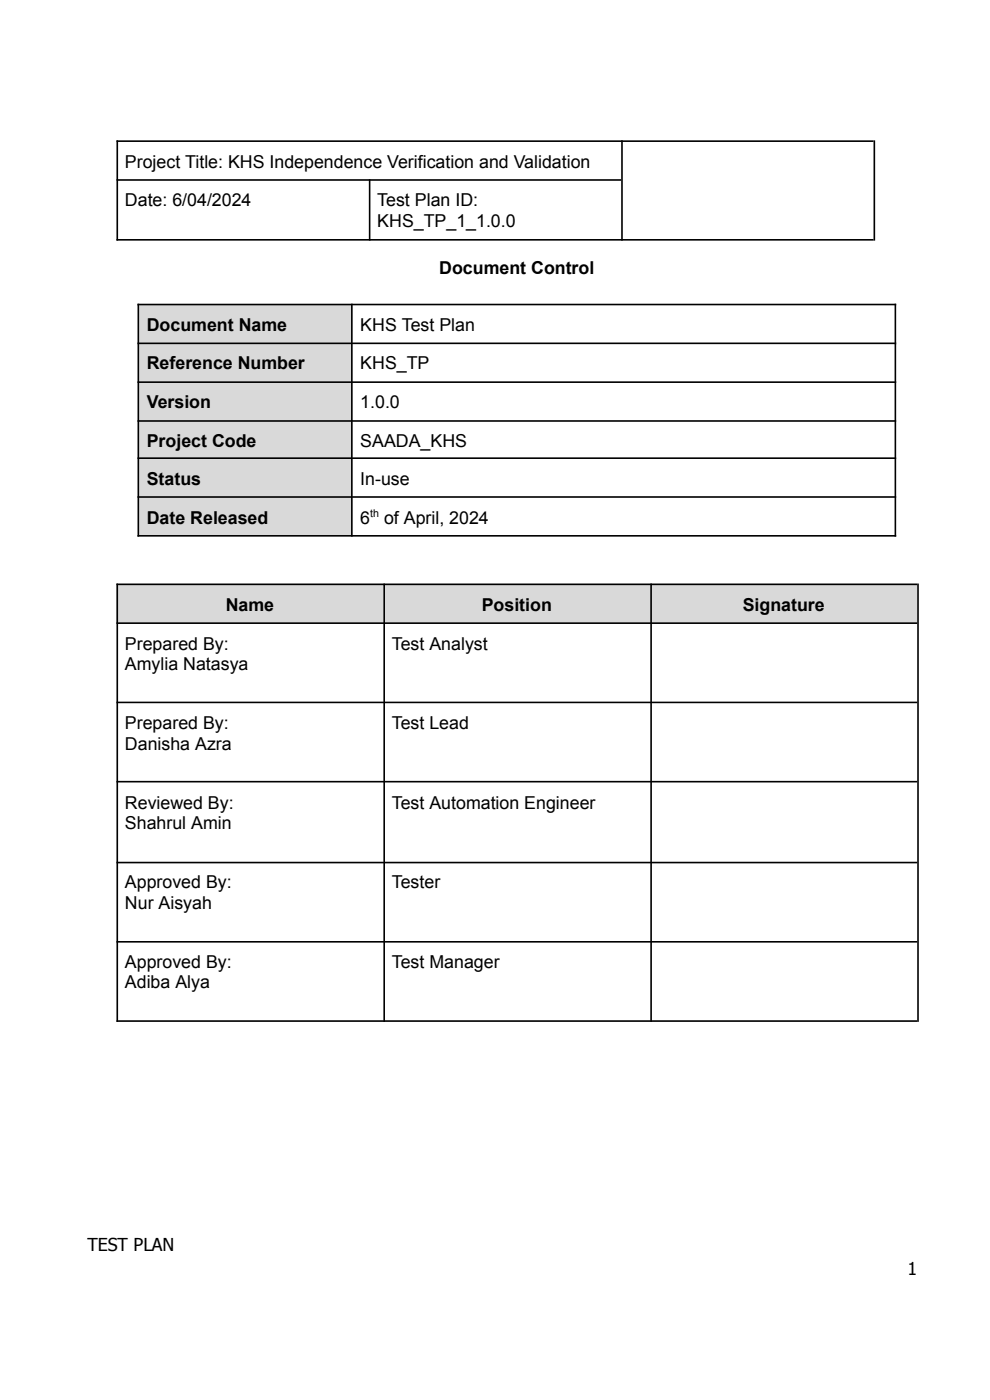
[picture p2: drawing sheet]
<svg xmlns="http://www.w3.org/2000/svg" width="210mm" height="297mm" viewBox="0 0 210 297" stroke-linecap="round" stroke-linejoin="round" font-family="sans-serif">
<defs><g id="words">
<g font-size="3.8">
<text x="26.5" y="35.6">Project Title: KHS Independence Verification and Validation</text>
<text x="26.5" y="43.8">Date: 6/04/2024</text>
<text x="80" y="43.8">Test Plan ID:</text>
<text x="80" y="48.1">KHS_TP_1_1.0.0</text>
<text x="93.2" y="58.1">Document Control</text>
<text x="31.1" y="70.2">Document Name</text>
<text x="76.4" y="70.2">KHS Test Plan</text>
<text x="31.1" y="78.4">Reference Number</text>
<text x="76.4" y="78.4">KHS_TP</text>
<text x="31.1" y="86.6">Version</text>
<text x="76.4" y="86.6">1.0.0</text>
<text x="31.1" y="94.8">Project Code</text>
<text x="76.4" y="94.8">SAADA_KHS</text>
<text x="31.1" y="103">Status</text>
<text x="76.4" y="103">In-use</text>
<text x="31.1" y="111.2">Date Released</text>
<text x="76.4" y="111.2">6</text>
<text x="81.5" y="111.2">of April, 2024</text>
<text x="47.9" y="129.6">Name</text>
<text x="102.2" y="129.6">Position</text>
<text x="157.6" y="129.6">Signature</text>
<text x="26.5" y="137.8">Prepared By:</text>
<text x="83.1" y="137.8">Test Analyst</text>
<text x="26.5" y="142.1">Amylia Natasya</text>
<text x="26.5" y="154.7">Prepared By:</text>
<text x="83.1" y="154.7">Test Lead</text>
<text x="26.5" y="159">Danisha Azra</text>
<text x="26.5" y="171.6">Reviewed By:</text>
<text x="83.1" y="171.6">Test Automation Engineer</text>
<text x="26.5" y="175.9">Shahrul Amin</text>
<text x="26.5" y="188.4">Approved By:</text>
<text x="83.1" y="188.4">Tester</text>
<text x="26.5" y="192.8">Nur Aisyah</text>
<text x="26.5" y="205.3">Approved By:</text>
<text x="26.5" y="209.7">Adiba Alya</text>
<text x="83.1" y="205.3">Test Manager</text>
<text x="18.5" y="265.3">TEST PLAN</text>
<text x="192.5" y="270.6">1</text>
</g>
<text font-size="2.3" x="78.5" y="109.7">th</text>
</g></defs>
<g fill="#d9d9d9">
<path d="M29.3 64.6h45.3v8.2h-45.3z"/>
<path d="M29.3 72.8h45.3v8.2h-45.3z"/>
<path d="M29.3 81h45.3v8.3h-45.3z"/>
<path d="M29.3 89.3h45.3v7.9h-45.3z"/>
<path d="M29.3 97.2h45.3v8.3h-45.3z"/>
<path d="M29.3 105.5h45.3v8.2h-45.3z"/>
<path d="M24.7 124h56.6v8.2h-56.6z"/>
<path d="M81.3 124h56.6v8.2h-56.6z"/>
<path d="M137.9 124h56.7v8.2h-56.7z"/>
</g>
<g fill="none" stroke="#000" stroke-width=".34">
<path d="M24.7 29.9h160.6M24.7 38.2h107.1M24.9 29.8v21.2M78.4 38v13M131.9 29.8v21.2M185.5 29.8v21.2M24.7 50.9h160.6M29.2 64.6h160.9M29.2 72.8h160.9M29.3 64.4v49.4M74.6 64.4v49.4M189.9 64.4v49.4"/>
<path d="M29.2 81.1h160.9M29.2 89.3h160.9M29.2 97.2h160.9M29.2 105.4h160.9M29.2 113.7h160.9M24.7 124h169.9M24.7 132.2h169.9M24.9 123.8v93M81.5 123.8v93M138.1 123.8v93M194.7 123.8v93M24.7 149h169.9"/>
<path d="M24.7 165.8h169.9M24.7 183h169.9M24.7 199.8h169.9M24.7 216.6h169.9"/>
</g>
<use href="#words"/>
</svg>
